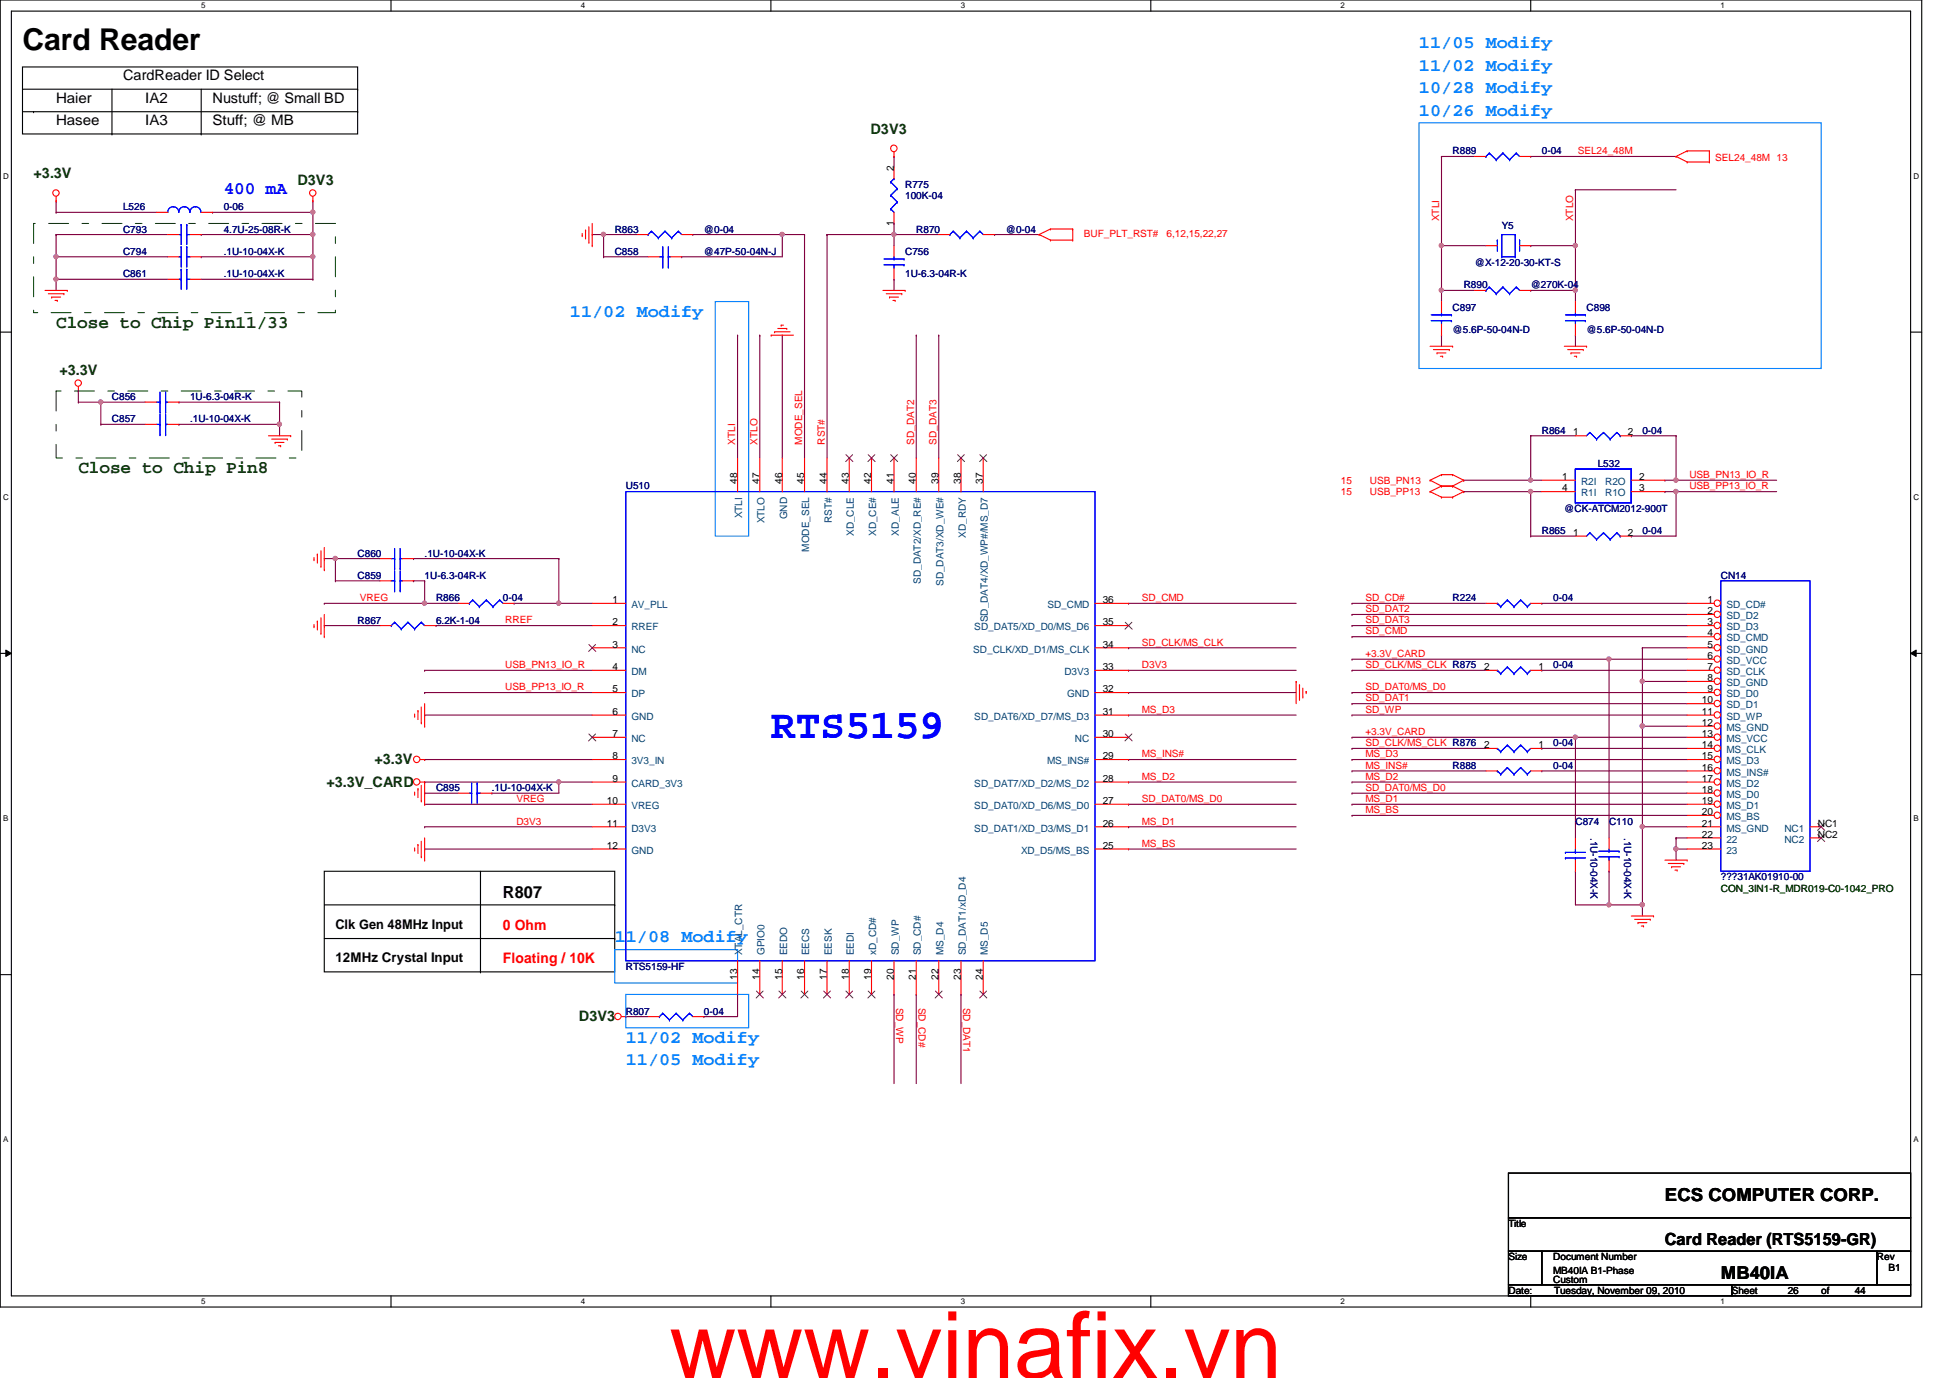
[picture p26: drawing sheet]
<svg xmlns="http://www.w3.org/2000/svg" width="297mm" height="210mm" viewBox="0 0 297 210" stroke-linecap="round" stroke-linejoin="round" font-family="sans-serif">
<defs><g id="words">
<text font-size="14.1" fill="#f00" x="102" y="209.9">www.vinafix.vn</text>
<text font-size="6.3" fill="#00f" x="117.5" y="112.4">RTS5159</text>
<text font-size="4.6" x="3.4" y="7.6">Card Reader</text>
<g font-size="2.7" fill="#0080ff">
<text x="216.2" y="10.8">11/02 Modify</text>
<text x="216.2" y="7.4">11/05 Modify</text>
<text x="216.2" y="17.6">10/26 Modify</text>
<text x="216.2" y="14.2">10/28 Modify</text>
<text x="86.8" y="48.2">11/02 Modify</text>
<text x="93.6" y="143.5">11/08 Modify</text>
<text x="95.3" y="158.8">11/02 Modify</text>
<text x="95.3" y="162.3">11/05 Modify</text>
</g>
<text font-size="2.7" fill="#00f" x="34.1" y="29.5">400 mA</text>
<g font-size="2.7" fill="#004000">
<text x="8.5" y="49.9">Close to Chip Pin11/33</text>
<text x="11.9" y="72.1">Close to Chip Pin8</text>
</g>
<g font-size="2.7">
<text x="253.6" y="182.9">ECS COMPUTER CORP.</text>
<text x="262.1" y="194.8">MB40IA</text>
</g>
<g font-size="2.5">
<text x="76.6" y="136.8">R807</text>
<text x="253.6" y="189.6">Card Reader (RTS5159-GR)</text>
</g>
<g font-size="2.2">
<text x="8.5" y="15.6">Haier</text>
<text x="18.8" y="12.2">CardReader ID Select</text>
<text x="22.1" y="15.6">IA2</text>
<text x="32.4" y="15.6">Nustuff; @ Small BD</text>
<text x="8.5" y="19">Hasee</text>
<text x="22.1" y="19">IA3</text>
<text x="32.4" y="19">Stuff; @ MB</text>
</g>
<g font-size="2.2" fill="#004000">
<text x="132.6" y="20.4">D3V3</text>
<text x="5.1" y="27.1">+3.3V</text>
<text x="45.3" y="28.1">D3V3</text>
<text x="9.1" y="57.2">+3.3V</text>
<text x="49.7" y="119.8">+3.3V_CARD</text>
<text x="57.1" y="116.4">+3.3V</text>
<text x="88.2" y="155.6">D3V3</text>
</g>
<g font-size="2.2" fill="#f00">
<text x="76.6" y="141.6">0 Ohm</text>
<text x="76.6" y="146.7">Floating / 10K</text>
</g>
<g font-size="2">
<text x="51.1" y="141.4">Clk Gen 48MHz Input</text>
<text x="51.1" y="146.6">12MHz Crystal Input</text>
</g>
<g font-size="1.5" fill="#000080">
<text x="221.3" y="23.5">R889</text>
<text x="234.9" y="23.5">0-04</text>
<text x="137.9" y="28.6">R775</text>
<text x="18.8" y="32">L526</text>
<text x="18.8" y="35.4">C793</text>
<text x="34.1" y="32">0-06</text>
<text x="34.1" y="35.4">4.7U-25-08R-K</text>
<text x="93.6" y="35.4">R863</text>
<text x="107.2" y="35.4">@0-04</text>
<text x="137.9" y="30.3">100K-04</text>
<text x="139.6" y="35.4">R870</text>
<text x="153.2" y="35.4">@0-04</text>
<text x="228.8" y="34.9">Y5</text>
<text x="18.8" y="38.8">C794</text>
<text x="34.1" y="38.8">.1U-10-04X-K</text>
<text x="93.6" y="38.8">C858</text>
<text x="107.2" y="38.8">@47P-50-04N-J</text>
<text x="137.9" y="38.8">C756</text>
<text x="224.7" y="40.5">@X-12-20-30-KT-S</text>
<text x="18.8" y="42.2">C861</text>
<text x="34.1" y="42.2">.1U-10-04X-K</text>
<text x="137.9" y="42.2">1U-6.3-04R-K</text>
<text x="221.3" y="47.3">C897</text>
<text x="223" y="43.9">R890</text>
<text x="233.2" y="43.9">@270K-04</text>
<text x="241.7" y="47.3">C898</text>
<text x="221.3" y="50.8">@5.6P-50-04N-D</text>
<text x="241.7" y="50.8">@5.6P-50-04N-D</text>
<text x="17.1" y="64.3">C857</text>
<text x="17.1" y="61">C856</text>
<text x="29" y="64.3">.1U-10-04X-K</text>
<text x="29" y="61">1U-6.3-04R-K</text>
<text x="234.9" y="66">R864</text>
<text x="243.4" y="71.2">L532</text>
<text x="250.2" y="66">0-04</text>
<text x="95.3" y="74.5">U510</text>
<text x="238.3" y="78">@CK-ATCM2012-900T</text>
<text x="234.9" y="81.4">R865</text>
<text x="250.2" y="81.4">0-04</text>
<text x="54.5" y="88.2">C859</text>
<text x="54.5" y="84.8">C860</text>
<text x="64.7" y="88.2">1U-6.3-04R-K</text>
<text x="64.7" y="84.8">.1U-10-04X-K</text>
<text x="262.1" y="88.2">CN14</text>
<text x="54.5" y="95">R867</text>
<text x="66.4" y="91.6">R866</text>
<text x="66.4" y="95">6.2K-1-04</text>
<text x="76.6" y="91.6">0-04</text>
<text x="221.3" y="91.6">R224</text>
<text x="236.6" y="91.6">0-04</text>
<text x="236.6" y="101.8">0-04</text>
<text x="236.6" y="113.7">0-04</text>
<text x="221.3" y="117.1">R888</text>
<text x="236.6" y="117.1">0-04</text>
<text x="66.4" y="120.5">C895</text>
<text x="74.9" y="120.5">.1U-10-04X-K</text>
<text x="240" y="125.6">C874</text>
<text x="245.1" y="125.6">C110</text>
<text x="242.3" y="127.6" transform="rotate(90 242.3 127.6)">.1U-10-04X-K</text>
<text x="247.4" y="127.6" transform="rotate(90 247.4 127.6)">.1U-10-04X-K</text>
<text x="262.1" y="134.1">???31AK01910-00</text>
<text x="95.3" y="147.7">RTS5159-HF</text>
<text x="95.3" y="154.6">R807</text>
<text x="107.2" y="154.6">0-04</text>
</g>
<g font-size="1.5" fill="#f00">
<text x="240.3" y="23.5">SEL24_48M</text>
<text x="261.3" y="24.6">SEL24_48M 13</text>
<text x="219.2" y="33.7" transform="rotate(-90 219.2 33.7)">XTLI</text>
<text x="239.6" y="33.7" transform="rotate(-90 239.6 33.7)">XTLO</text>
<text x="165.1" y="36.1">BUF_PLT_RST#</text>
<text x="177.7" y="36.1">6,12,15,22,27</text>
<text x="112" y="67.7" transform="rotate(-90 112 67.7)">XTLI</text>
<text x="115.4" y="67.7" transform="rotate(-90 115.4 67.7)">XTLO</text>
<text x="122.2" y="67.7" transform="rotate(-90 122.2 67.7)">MODE_SEL</text>
<text x="125.6" y="67.7" transform="rotate(-90 125.6 67.7)">RST#</text>
<text x="139.2" y="67.7" transform="rotate(-90 139.2 67.7)">SD_DAT2</text>
<text x="142.7" y="67.7" transform="rotate(-90 142.7 67.7)">SD_DAT3</text>
<text x="204.3" y="75.4">15</text>
<text x="204.3" y="73.7">15</text>
<text x="208.7" y="75.4">USB_PP13</text>
<text x="208.7" y="73.7">USB_PN13</text>
<text x="257.3" y="74.5">USB_PP13_IO_R</text>
<text x="257.3" y="72.8">USB_PN13_IO_R</text>
<text x="54.8" y="91.6">VREG</text>
<text x="77" y="95">RREF</text>
<text x="173.9" y="91.6">SD_CMD</text>
<text x="208" y="91.6">SD_CD#</text>
<text x="208" y="93.3">SD_DAT2</text>
<text x="208" y="95">SD_DAT3</text>
<text x="77" y="101.8">USB_PN13_IO_R</text>
<text x="173.9" y="101.8">D3V3</text>
<text x="173.9" y="98.3">SD_CLK/MS_CLK</text>
<text x="208" y="96.6">SD_CMD</text>
<text x="208" y="101.8">SD_CLK/MS_CLK R875</text>
<text x="208" y="100.1">+3.3V_CARD</text>
<text x="77" y="105.2">USB_PP13_IO_R</text>
<text x="208" y="106.8">SD_DAT1</text>
<text x="208" y="105.2">SD_DAT0/MS_D0</text>
<text x="173.9" y="108.6">MS_D3</text>
<text x="208" y="108.6">SD_WP</text>
<text x="208" y="113.7">SD_CLK/MS_CLK R876</text>
<text x="208" y="112">+3.3V_CARD</text>
<text x="173.9" y="118.8">MS_D2</text>
<text x="173.9" y="115.4">MS_INS#</text>
<text x="208" y="115.4">MS_D3</text>
<text x="208" y="118.8">MS_D2</text>
<text x="208" y="117.1">MS_INS#</text>
<text x="78.7" y="125.6">D3V3</text>
<text x="78.7" y="122.2">VREG</text>
<text x="173.9" y="125.6">MS_D1</text>
<text x="173.9" y="122.2">SD_DAT0/MS_D0</text>
<text x="208" y="122.2">MS_D1</text>
<text x="208" y="123.9">MS_BS</text>
<text x="208" y="120.5">SD_DAT0/MS_D0</text>
<text x="173.9" y="129">MS_BS</text>
<text x="136.5" y="153.5" transform="rotate(90 136.5 153.5)">SD_WP</text>
<text x="139.9" y="153.5" transform="rotate(90 139.9 153.5)">SD_CD#</text>
<text x="146.7" y="153.5" transform="rotate(90 146.7 153.5)">SD_DAT1</text>
</g>
<g font-size="1.5">
<text x="136.1" y="26" transform="rotate(-90 136.1 26)">2</text>
<text x="136.1" y="34.4" transform="rotate(-90 136.1 34.4)">1</text>
<text x="239.6" y="66.3">1</text>
<text x="248" y="66.3">2</text>
<text x="112.3" y="73.7" transform="rotate(-90 112.3 73.7)">48</text>
<text x="115.7" y="73.7" transform="rotate(-90 115.7 73.7)">47</text>
<text x="119.1" y="73.7" transform="rotate(-90 119.1 73.7)">46</text>
<text x="122.5" y="73.7" transform="rotate(-90 122.5 73.7)">45</text>
<text x="125.9" y="73.7" transform="rotate(-90 125.9 73.7)">44</text>
<text x="129.3" y="73.7" transform="rotate(-90 129.3 73.7)">43</text>
<text x="132.7" y="73.7" transform="rotate(-90 132.7 73.7)">42</text>
<text x="136.1" y="73.7" transform="rotate(-90 136.1 73.7)">41</text>
<text x="139.5" y="73.7" transform="rotate(-90 139.5 73.7)">40</text>
<text x="143" y="73.7" transform="rotate(-90 143 73.7)">39</text>
<text x="146.3" y="73.7" transform="rotate(-90 146.3 73.7)">38</text>
<text x="149.7" y="73.7" transform="rotate(-90 149.7 73.7)">37</text>
<text x="238" y="73.1">1</text>
<text x="238" y="74.8">4</text>
<text x="249.7" y="73.1">2</text>
<text x="249.7" y="74.8">3</text>
<text x="239.6" y="81.6">1</text>
<text x="248" y="81.6">2</text>
<text x="93.3" y="91.9">1</text>
<text x="93.3" y="95.2">2</text>
<text x="168" y="95.2">35</text>
<text x="168" y="91.9">36</text>
<text x="260.1" y="93.6">2</text>
<text x="260.1" y="95.2">3</text>
<text x="260.1" y="91.9">1</text>
<text x="93.3" y="98.6">3</text>
<text x="168" y="98.6">34</text>
<text x="260.1" y="96.9">4</text>
<text x="260.1" y="100.4">6</text>
<text x="260.1" y="98.6">5</text>
<text x="93.3" y="102.1">4</text>
<text x="93.3" y="105.5">5</text>
<text x="168" y="105.5">32</text>
<text x="168" y="102.1">33</text>
<text x="226.1" y="102.1">2</text>
<text x="234.4" y="102.1">1</text>
<text x="259.2" y="107.1">10</text>
<text x="260.1" y="102.1">7</text>
<text x="260.1" y="103.8">8</text>
<text x="260.1" y="105.5">9</text>
<text x="93.3" y="108.9">6</text>
<text x="93.3" y="112.3">7</text>
<text x="168" y="112.3">30</text>
<text x="168" y="108.9">31</text>
<text x="226.1" y="114">2</text>
<text x="234.4" y="114">1</text>
<text x="259.2" y="112.3">13</text>
<text x="259.2" y="114">14</text>
<text x="259.2" y="110.6">12</text>
<text x="259.2" y="108.9">11</text>
<text x="93.3" y="115.7">8</text>
<text x="93.3" y="119.1">9</text>
<text x="168" y="119.1">28</text>
<text x="168" y="115.7">29</text>
<text x="259.2" y="115.7">15</text>
<text x="259.2" y="117.4">16</text>
<text x="259.2" y="119.1">17</text>
<text x="92.5" y="122.5">10</text>
<text x="92.5" y="125.9">11</text>
<text x="168" y="125.9">26</text>
<text x="168" y="122.5">27</text>
<text x="259.2" y="125.9">21</text>
<text x="259.2" y="120.8">18</text>
<text x="259.2" y="122.5">19</text>
<text x="259.2" y="124.2">20</text>
<text x="276.9" y="125.9">NC1</text>
<text x="92.5" y="129.3">12</text>
<text x="168" y="129.3">25</text>
<text x="259.2" y="127.6">22</text>
<text x="259.2" y="129.3">23</text>
<text x="276.9" y="127.6">NC2</text>
<text x="112.3" y="149.2" transform="rotate(-90 112.3 149.2)">13</text>
<text x="115.7" y="149.2" transform="rotate(-90 115.7 149.2)">14</text>
<text x="119.1" y="149.2" transform="rotate(-90 119.1 149.2)">15</text>
<text x="122.5" y="149.2" transform="rotate(-90 122.5 149.2)">16</text>
<text x="125.9" y="149.2" transform="rotate(-90 125.9 149.2)">17</text>
<text x="129.3" y="149.2" transform="rotate(-90 129.3 149.2)">18</text>
<text x="132.7" y="149.2" transform="rotate(-90 132.7 149.2)">19</text>
<text x="136.1" y="149.2" transform="rotate(-90 136.1 149.2)">20</text>
<text x="139.5" y="149.2" transform="rotate(-90 139.5 149.2)">21</text>
<text x="143" y="149.2" transform="rotate(-90 143 149.2)">22</text>
<text x="146.3" y="149.2" transform="rotate(-90 146.3 149.2)">23</text>
<text x="149.7" y="149.2" transform="rotate(-90 149.7 149.2)">24</text>
<text x="229.8" y="186.9">Title</text>
<text x="229.8" y="192">Size</text>
<text x="236.6" y="192">Document Number</text>
<text x="285.9" y="192">Rev</text>
<text x="229.8" y="197.1">Date:</text>
<text x="236.6" y="195.4">Custom</text>
<text x="236.6" y="194">MB40IA B1-Phase</text>
<text x="236.8" y="197.1">Tuesday, November 09, 2010</text>
<text x="263.8" y="197.1">Sheet</text>
<text x="272.3" y="197.1">26</text>
<text x="277.4" y="197.1">of</text>
<text x="282.5" y="197.1">44</text>
<text x="287.7" y="193.7">B1</text>
</g>
<g font-size="1.5" fill="#004080">
<text x="240.8" y="73.9">R2I</text>
<text x="240.8" y="75.6">R1I</text>
<text x="244.5" y="73.9">R2O</text>
<text x="244.5" y="75.6">R1O</text>
<text x="113.1" y="79" transform="rotate(-90 113.1 79)">XTLI</text>
<text x="116.5" y="79.7" transform="rotate(-90 116.5 79.7)">XTLO</text>
<text x="119.9" y="79.1" transform="rotate(-90 119.9 79.1)">GND</text>
<text x="126.7" y="79.6" transform="rotate(-90 126.7 79.6)">RST#</text>
<text x="130.1" y="81.7" transform="rotate(-90 130.1 81.7)">XD_CLE</text>
<text x="133.5" y="81.7" transform="rotate(-90 133.5 81.7)">XD_CE#</text>
<text x="136.9" y="81.6" transform="rotate(-90 136.9 81.6)">XD_ALE</text>
<text x="147.1" y="81.9" transform="rotate(-90 147.1 81.9)">XD_RDY</text>
<text x="123.3" y="84" transform="rotate(-90 123.3 84)">MODE_SEL</text>
<text x="140.3" y="88.9" transform="rotate(-90 140.3 88.9)">SD_DAT2/XD_RE#</text>
<text x="143.7" y="89.3" transform="rotate(-90 143.7 89.3)">SD_DAT3/XD_WE#</text>
<text x="96.2" y="92.6">AV_PLL</text>
<text x="150.5" y="94.8" transform="rotate(-90 150.5 94.8)">SD_DAT4/XD_WP#/MS_D7</text>
<text x="159.6" y="92.6">SD_CMD</text>
<text x="263" y="94.3">SD_D2</text>
<text x="263" y="92.6">SD_CD#</text>
<text x="96.2" y="96">RREF</text>
<text x="96.2" y="99.4">NC</text>
<text x="148.2" y="99.4">SD_CLK/XD_D1/MS_CLK</text>
<text x="148.4" y="96">SD_DAT5/XD_D0/MS_D6</text>
<text x="263" y="96">SD_D3</text>
<text x="263" y="97.7">SD_CMD</text>
<text x="263" y="101.1">SD_VCC</text>
<text x="263" y="99.4">SD_GND</text>
<text x="96.2" y="102.8">DM</text>
<text x="96.2" y="106.2">DP</text>
<text x="162.1" y="102.8">D3V3</text>
<text x="162.6" y="106.2">GND</text>
<text x="263" y="102.8">SD_CLK</text>
<text x="263" y="104.5">SD_GND</text>
<text x="263" y="106.2">SD_D0</text>
<text x="263" y="107.9">SD_D1</text>
<text x="96.2" y="109.6">GND</text>
<text x="96.2" y="113">NC</text>
<text x="148.4" y="109.6">SD_DAT6/XD_D7/MS_D3</text>
<text x="163.7" y="113">NC</text>
<text x="263" y="113">MS_VCC</text>
<text x="263" y="111.3">MS_GND</text>
<text x="263" y="109.6">SD_WP</text>
<text x="96.2" y="116.4">3V3_IN</text>
<text x="96.2" y="119.8">CARD_3V3</text>
<text x="148.4" y="119.8">SD_DAT7/XD_D2/MS_D2</text>
<text x="159.5" y="116.4">MS_INS#</text>
<text x="263" y="114.7">MS_CLK</text>
<text x="263" y="116.4">MS_D3</text>
<text x="263" y="118.2">MS_INS#</text>
<text x="263" y="119.8">MS_D2</text>
<text x="96.2" y="123.2">VREG</text>
<text x="148.4" y="123.2">SD_DAT0/XD_D6/MS_D0</text>
<text x="263" y="121.5">MS_D0</text>
<text x="263" y="123.2">MS_D1</text>
<text x="263" y="124.9">MS_BS</text>
<text x="96.2" y="126.7">D3V3</text>
<text x="96.2" y="130">GND</text>
<text x="148.4" y="126.7">SD_DAT1/XD_D3/MS_D1</text>
<text x="155.5" y="130">XD_D5/MS_BS</text>
<text x="263" y="126.7">MS_GND</text>
<text x="263" y="128.4">22</text>
<text x="263" y="130">23</text>
<text x="271.8" y="126.7">NC1</text>
<text x="271.8" y="128.4">NC2</text>
<text x="113.1" y="145.5" transform="rotate(-90 113.1 145.5)">XTAL_CTR</text>
<text x="116.5" y="145.5" transform="rotate(-90 116.5 145.5)">GPIO0</text>
<text x="119.9" y="145.5" transform="rotate(-90 119.9 145.5)">EEDO</text>
<text x="123.3" y="145.5" transform="rotate(-90 123.3 145.5)">EECS</text>
<text x="126.7" y="145.5" transform="rotate(-90 126.7 145.5)">EESK</text>
<text x="130.1" y="145.5" transform="rotate(-90 130.1 145.5)">EEDI</text>
<text x="133.5" y="145.5" transform="rotate(-90 133.5 145.5)">xD_CD#</text>
<text x="136.9" y="145.5" transform="rotate(-90 136.9 145.5)">SD_WP</text>
<text x="140.3" y="145.5" transform="rotate(-90 140.3 145.5)">SD_CD#</text>
<text x="143.7" y="145.5" transform="rotate(-90 143.7 145.5)">MS_D4</text>
<text x="147.1" y="145.5" transform="rotate(-90 147.1 145.5)">SD_DAT1/xD_D4</text>
<text x="150.5" y="145.5" transform="rotate(-90 150.5 145.5)">MS_D5</text>
</g>
<text font-size="1.5" fill="#004000" x="262.1" y="135.8">CON_3IN1-R_MDR019-C0-1042_PRO</text>
<g font-size="1.2">
<text x="30.6" y="1.3">5</text>
<text x="88.5" y="1.3">4</text>
<text x="146.3" y="1.3">3</text>
<text x="204.2" y="1.3">2</text>
<text x="262.1" y="1.3">1</text>
<text x=".5" y="27.2">D</text>
<text x="291.5" y="27.2">D</text>
<text x=".5" y="76.1">C</text>
<text x="291.5" y="76.1">C</text>
<text x=".5" y="125.1">B</text>
<text x="291.5" y="125.1">B</text>
<text x=".5" y="174">A</text>
<text x="291.5" y="174">A</text>
<text x="30.6" y="198.7">5</text>
<text x="88.5" y="198.7">4</text>
<text x="146.3" y="198.7">3</text>
<text x="204.2" y="198.7">2</text>
<text x="262.1" y="198.7">1</text>
</g>
</g></defs>
<path d="M0 0h292.7v199.1h-292.7zM1.7 1.7h289.3v195.7h-289.3z" fill="none" stroke="#000" stroke-width=".17"/>
<g fill="#fff">
<path d="M30.6 .2h.7v1.3h-.7z"/>
<path d="M30.6 197.6h.7v1.3h-.7z"/>
</g>
<path d="M59.6 0v1.7M59.6 197.4v1.7" fill="none" stroke="#000" stroke-width=".17"/>
<g fill="#fff">
<path d="M88.5 .2h.6v1.3h-.6z"/>
<path d="M88.5 197.6h.6v1.3h-.6z"/>
</g>
<path d="M117.4 0v1.7M117.4 197.4v1.7" fill="none" stroke="#000" stroke-width=".17"/>
<g fill="#fff">
<path d="M146.3 .2h.7v1.3h-.7z"/>
<path d="M146.3 197.6h.7v1.3h-.7z"/>
</g>
<path d="M175.3 0v1.7M175.3 197.4v1.7" fill="none" stroke="#000" stroke-width=".17"/>
<g fill="#fff">
<path d="M204.2 .2h.6v1.3h-.6z"/>
<path d="M204.2 197.6h.6v1.3h-.6z"/>
</g>
<path d="M233.2 0v1.7M233.2 197.4v1.7" fill="none" stroke="#000" stroke-width=".17"/>
<g fill="#fff">
<path d="M262.1 .2h.6v1.3h-.6z"/>
<path d="M262.1 197.6h.6v1.3h-.6z"/>
<path d="M.5 26.1h.8v1.4h-.8z"/>
<path d="M291.5 26.1h.8v1.4h-.8z"/>
<path d="M.5 75h.8v1.4h-.8z"/>
<path d="M291.5 75h.8v1.4h-.8z"/>
</g>
<path d="M0 50.6h1.7M291 50.6h1.7" fill="none" stroke="#000" stroke-width=".17"/>
<g fill="#fff">
<path d="M.5 124h.7v1.3h-.7z"/>
<path d="M291.5 124h.7v1.3h-.7z"/>
</g>
<path d="M0 99.5h1.7M291 99.5h1.7" fill="none" stroke="#000" stroke-width=".17"/>
<path d="M.9 99l.8 .5-.8 .5zM291 99.5l.9-.5v1z" fill="#000"/>
<path d="M.9 99l.8 .5-.8 .5zM291 99.5l.9-.5v1z" fill="none" stroke="#000" stroke-width=".15"/>
<g fill="#fff">
<path d="M.5 172.9h.7v1.3h-.7z"/>
<path d="M291.5 172.9h.7v1.3h-.7z"/>
</g>
<path d="M0 148.5h1.7M291 148.5h1.7" fill="none" stroke="#000" stroke-width=".17"/>
<path d="M8.5 32.3h.1M8.5 30.6h.1M8.5 32.3h15.4M8.5 30.6v1.7M30.6 35.7h.1M30.6 39.1h.1M30.6 35.7h17.1M30.6 39.1h17.1M32.4 32.3h.1M47.7 30.6h.1M47.7 30.6v1.7h-15.3" fill="none" stroke="#800040" stroke-width=".17"/>
<circle cx="47.6" cy="39.1" r=".32" fill="#f0f"/>
<circle cx="47.6" cy="39.1" r=".32" fill="none" stroke="#f0f" stroke-width=".17"/>
<path d="M8.5 35.7h.1M8.5 39.1h.1M8.5 35.7h17.1M8.5 35.7v3.4M8.5 39.1h17.1M47.7 35.7h.1M47.7 32.3h.1M47.7 32.3v6.8" fill="none" stroke="#800040" stroke-width=".17"/>
<circle cx="47.6" cy="35.7" r=".32" fill="#f0f"/>
<circle cx="47.6" cy="35.7" r=".32" fill="none" stroke="#f0f" stroke-width=".17"/>
<circle cx="47.6" cy="32.3" r=".32" fill="#f0f"/>
<circle cx="47.6" cy="32.3" r=".32" fill="none" stroke="#f0f" stroke-width=".17"/>
<path d="M8.5 42.5h.1M8.5 42.5v1.7M143 51.1h.1M143 51.1v18.7M15.4 61.3h.1M15.4 61.3h6.7M85.1 85.1h.1M85.1 85.1v6.8M171.9 129.3h.1M171.9 129.3h25.5" fill="none" stroke="#800040" stroke-width=".17"/>
<circle cx="85.1" cy="91.9" r=".32" fill="#f0f"/>
<circle cx="85.1" cy="91.9" r=".32" fill="none" stroke="#f0f" stroke-width=".17"/>
<g fill="none" stroke="#800040" stroke-width=".17">
<path d="M126 35.7h.1M126 35.7v34.1M139.6 51.1h.1M139.6 51.1v18.7M49.4 91.9h.1M64.7 88.5h.1M64.7 88.5v3.4h-15.3M78.3 91.9h.1M78.3 91.9h11.9M85.1 91.9h.1M171.9 91.9h.1M171.9 91.9h25.5"/>
<path d="M64.7 102.1h.1M64.7 105.5h.1M64.7 108.9h.1M64.7 102.1h25.5M64.7 105.5h25.5M64.7 108.9h25.5M171.9 119.1h.1M171.9 108.9h.1M171.9 115.7h.1M171.9 105.5h.1M171.9 102.1h.1M171.9 102.1h25.5"/>
<path d="M171.9 105.5h25.5M171.9 108.9h25.5M171.9 119.1h25.5M171.9 115.7h25.5M64.7 125.9h.1M64.7 122.5h.1M64.7 129.3h.1M64.7 125.9h25.5M64.7 122.5h25.5M64.7 129.3h25.5M171.9 125.9h.1M171.9 122.5h.1"/>
<path d="M171.9 125.9h25.5M171.9 122.5h25.5M95.3 154.9h.1M95.3 154.9h3.4M107.2 154.9h.1M112.3 151.5h.1M112.3 151.5v3.4h-5.1M136.2 151.5h.1M136.2 151.5v13.6M139.6 151.5h.1M139.6 151.5v13.6M146.4 151.5h.1"/>
<path d="M146.4 151.5v13.6"/>
</g>
<circle cx="64.7" cy="91.9" r=".32" fill="#f0f"/>
<circle cx="64.7" cy="91.9" r=".32" fill="none" stroke="#f0f" stroke-width=".17"/>
<g fill="none" stroke="#800040" stroke-width=".17">
<path d="M233.2 66.4h.1M233.2 74.9h.1M233.2 66.4h6.8M233.2 66.4v6.8M233.2 74.9v6.8M248.5 66.4h.1M248.5 66.4h6.8M253.6 73.2h.1M255.3 66.4h.1M255.3 66.4v6.8h-1.7M49.4 95.3h.1M49.4 95.3h8.5"/>
<path d="M64.7 91.9h.1M64.7 91.9h5.1M66.4 95.3h.1M66.4 95.3h23.8M171.9 98.7h.1M171.9 98.7h25.5"/>
</g>
<circle cx="233.1" cy="74.9" r=".32" fill="#f0f"/>
<circle cx="233.1" cy="74.9" r=".32" fill="none" stroke="#f0f" stroke-width=".17"/>
<path d="M223 73.2h.1M223 74.9h.1M223 74.9h10.2M223 73.2h10.2M253.6 74.9h.1M253.6 74.9h17M255.3 74.9h.1M255.3 74.9v6.8h-6.8M233.2 81.7h.1M233.2 81.7h6.8M248.5 81.7h.1" fill="none" stroke="#800040" stroke-width=".17"/>
<circle cx="255.3" cy="74.9" r=".32" fill="#f0f"/>
<circle cx="255.3" cy="74.9" r=".32" fill="none" stroke="#f0f" stroke-width=".17"/>
<path d="M255.3 73.2h.1M255.3 73.2h15.3" fill="none" stroke="#800040" stroke-width=".17"/>
<circle cx="255.3" cy="73.1" r=".32" fill="#f0f"/>
<circle cx="255.3" cy="73.1" r=".32" fill="none" stroke="#f0f" stroke-width=".17"/>
<path d="M233.2 73.2h.1M233.2 73.2h1.7" fill="none" stroke="#800040" stroke-width=".17"/>
<circle cx="233.1" cy="73.1" r=".32" fill="#f0f"/>
<circle cx="233.1" cy="73.1" r=".32" fill="none" stroke="#f0f" stroke-width=".17"/>
<path d="M136.2 23.8h.1M136.2 23.8v1.7M136.2 42.5h.1M136.2 42.5v1.7M233.2 74.9h.1M233.2 74.9h1.7M85.1 119.1h.1M85.1 119.1h5.1" fill="none" stroke="#800040" stroke-width=".17"/>
<circle cx="85.1" cy="119.1" r=".32" fill="#f0f"/>
<circle cx="85.1" cy="119.1" r=".32" fill="none" stroke="#f0f" stroke-width=".17"/>
<g fill="none" stroke="#800040" stroke-width=".17">
<path d="M91.9 35.7h.1M91.9 35.7h5.1M136.2 35.7h.1M136.2 35.7v1.7M119.2 51.1h.1M119.2 51.1v18.7M51.1 88.5h.1M51.1 85.1h.1M51.1 85.1h6.8M51.1 88.5h6.8M63 85.1h.1M63 88.5h.1"/>
<path d="M63 85.1h22.1M63 88.5h1.7M64.7 115.7h.1M64.7 115.7h25.5"/>
</g>
<circle cx="51.1" cy="85.1" r=".32" fill="#f0f"/>
<circle cx="51.1" cy="85.1" r=".32" fill="none" stroke="#f0f" stroke-width=".17"/>
<path d="M126 35.7h.1M126 35.7h10.2M112.3 51.1h.1M112.3 51.1v18.7M49.4 85.1h.1M49.4 85.1h1.7M51.1 85.1h.1M51.1 85.1v3.4" fill="none" stroke="#800040" stroke-width=".17"/>
<circle cx="136.2" cy="35.7" r=".32" fill="#f0f"/>
<circle cx="136.2" cy="35.7" r=".32" fill="none" stroke="#f0f" stroke-width=".17"/>
<path d="M91.9 39.1h.1M91.9 35.7h.1M91.9 39.1h6.8M91.9 35.7v3.4M136.2 34h.1M136.2 34v1.7" fill="none" stroke="#800040" stroke-width=".17"/>
<circle cx="91.9" cy="35.7" r=".32" fill="#f0f"/>
<circle cx="91.9" cy="35.7" r=".32" fill="none" stroke="#f0f" stroke-width=".17"/>
<path d="M90.2 35.7h.1M90.2 35.7h1.7M119.2 35.7h.1M119.2 35.7h3.4M122.6 35.7h.1M122.6 35.7v34.1" fill="none" stroke="#800040" stroke-width=".17"/>
<circle cx="119.1" cy="35.7" r=".32" fill="#f0f"/>
<circle cx="119.1" cy="35.7" r=".32" fill="none" stroke="#f0f" stroke-width=".17"/>
<g fill="none" stroke="#800040" stroke-width=".17">
<path d="M47.7 39.1h.1M47.7 39.1v3.4M103.8 39.1h.1M105.5 35.7h.1M105.5 35.7h13.7M119.2 35.7h.1M119.2 35.7v3.4h-15.4M136.2 35.7h.1M136.2 35.7h6.8M151.5 35.7h.1M151.5 35.7h6.8M15.4 64.6h.1"/>
<path d="M15.4 61.3h.1M15.4 64.6h6.7M15.4 61.3v3.3"/>
</g>
<circle cx="15.3" cy="61.2" r=".32" fill="#f0f"/>
<circle cx="15.3" cy="61.2" r=".32" fill="none" stroke="#f0f" stroke-width=".17"/>
<path d="M27.3 61.3h.1M27.3 64.6h.1M27.3 61.3h15.3M27.3 64.6h15.3M42.6 64.6h.1M42.6 64.6v1.8" fill="none" stroke="#800040" stroke-width=".17"/>
<circle cx="42.6" cy="64.6" r=".32" fill="#f0f"/>
<circle cx="42.6" cy="64.6" r=".32" fill="none" stroke="#f0f" stroke-width=".17"/>
<path d="M8.5 42.5h.1M8.5 42.5h17.1M11.9 59.6h.1M11.9 59.6v1.7M11.9 61.3h.1M11.9 61.3h3.5M42.6 61.3h.1M42.6 61.3v3.3" fill="none" stroke="#800040" stroke-width=".17"/>
<circle cx="8.5" cy="42.5" r=".32" fill="#f0f"/>
<circle cx="8.5" cy="42.5" r=".32" fill="none" stroke="#f0f" stroke-width=".17"/>
<path d="M8.5 39.1h.1M8.5 39.1v3.4" fill="none" stroke="#800040" stroke-width=".17"/>
<circle cx="8.5" cy="39.1" r=".32" fill="#f0f"/>
<circle cx="8.5" cy="39.1" r=".32" fill="none" stroke="#f0f" stroke-width=".17"/>
<g fill="none" stroke="#800040" stroke-width=".17">
<path d="M30.6 42.5h17.1M47.7 42.5h.1M205.9 91.9h.1M205.9 93.6h.1M205.9 97h.1M205.9 91.9h20.5M205.9 93.6h51.1M205.9 97h51.1M205.9 102.1h.1M205.9 107.2h.1M205.9 108.9h.1M205.9 102.1h20.5"/>
<path d="M205.9 107.2h51.1M205.9 108.9h51.1M240 112.3h.1M240 112.3h17M245.1 100.4h.1M245.1 100.4h11.9M205.9 122.5h.1M205.9 124.2h.1M205.9 122.5h51.1M205.9 124.2h51.1"/>
</g>
<circle cx="240" cy="112.3" r=".32" fill="#f0f"/>
<circle cx="240" cy="112.3" r=".32" fill="none" stroke="#f0f" stroke-width=".17"/>
<path d="M250.2 98.7h.1M250.2 98.7h6.8M205.9 114h.1M205.9 115.7h.1M205.9 112.3h.1M205.9 114h20.5M205.9 115.7h51.1M205.9 112.3h34.1M240 112.3h.1M240 112.3v15.3M250.2 103.8h.1M250.2 103.8v6.8" fill="none" stroke="#800040" stroke-width=".17"/>
<circle cx="250.2" cy="110.6" r=".32" fill="#f0f"/>
<circle cx="250.2" cy="110.6" r=".32" fill="none" stroke="#f0f" stroke-width=".17"/>
<path d="M240 137.8h5.1M245.1 132.7h.1M245.1 137.8h.1M245.1 132.7v5.1" fill="none" stroke="#800040" stroke-width=".17"/>
<circle cx="245.1" cy="137.8" r=".32" fill="#f0f"/>
<circle cx="245.1" cy="137.8" r=".32" fill="none" stroke="#f0f" stroke-width=".17"/>
<path d="M250.2 110.6h.1M250.2 103.8h.1M250.2 110.6h6.8M250.2 103.8h6.8M250.2 110.6v15.3" fill="none" stroke="#800040" stroke-width=".17"/>
<circle cx="250.2" cy="125.9" r=".32" fill="#f0f"/>
<circle cx="250.2" cy="125.9" r=".32" fill="none" stroke="#f0f" stroke-width=".17"/>
<circle cx="250.2" cy="110.6" r=".32" fill="#f0f"/>
<circle cx="250.2" cy="110.6" r=".32" fill="none" stroke="#f0f" stroke-width=".17"/>
<path d="M255.3 129.3h.1M255.3 129.3h1.7" fill="none" stroke="#800040" stroke-width=".17"/>
<circle cx="255.3" cy="129.3" r=".32" fill="#f0f"/>
<circle cx="255.3" cy="129.3" r=".32" fill="none" stroke="#f0f" stroke-width=".17"/>
<path d="M250.2 98.7h.1M250.2 98.7v5.1M250.2 125.9h.1M250.2 125.9v11.9M255.3 129.3h.1M255.3 129.3v1.7" fill="none" stroke="#800040" stroke-width=".17"/>
<circle cx="250.2" cy="103.8" r=".32" fill="#f0f"/>
<circle cx="250.2" cy="103.8" r=".32" fill="none" stroke="#f0f" stroke-width=".17"/>
<path d="M250.2 125.9h.1M250.2 137.8h.1M250.2 125.9h6.8M250.2 137.8v1.7" fill="none" stroke="#800040" stroke-width=".17"/>
<circle cx="250.2" cy="137.8" r=".32" fill="#f0f"/>
<circle cx="250.2" cy="137.8" r=".32" fill="none" stroke="#f0f" stroke-width=".17"/>
<path d="M245.1 100.4h.1M245.1 100.4v27.2" fill="none" stroke="#800040" stroke-width=".17"/>
<circle cx="245.1" cy="100.4" r=".32" fill="#f0f"/>
<circle cx="245.1" cy="100.4" r=".32" fill="none" stroke="#f0f" stroke-width=".17"/>
<g fill="none" stroke="#800040" stroke-width=".17">
<path d="M205.9 95.3h.1M205.9 95.3h51.1M234.9 91.9h.1M234.9 91.9h22.1M205.9 100.4h.1M205.9 105.5h.1M205.9 119.1h.1M205.9 117.4h.1M205.9 100.4h39.2M205.9 105.5h51.1M205.9 119.1h51.1M205.9 117.4h20.5"/>
<path d="M234.9 102.1h.1M234.9 117.4h.1M234.9 114h.1M234.9 102.1h22.1M234.9 117.4h22.1M234.9 114h22.1M205.9 120.8h.1M205.9 120.8h51.1M240 132.7h.1M240 132.7v5.1M245.1 137.8h5.1M250.2 137.8h.1"/>
<path d="M255.3 127.6h.1M255.3 127.6h1.7M255.3 127.6v1.7"/>
</g>
<circle cx="250.2" cy="137.8" r=".32" fill="#f0f"/>
<circle cx="250.2" cy="137.8" r=".32" fill="none" stroke="#f0f" stroke-width=".17"/>
<path d="M240 44.2h.1M240 44.2v1.7M64.7 119.1h.1M64.7 119.1h20.4M85.1 119.1h.1M85.1 119.1v1.7h-10.2M64.7 120.8h.1M64.7 120.8h5.1M74.9 120.8h.1" fill="none" stroke="#800040" stroke-width=".17"/>
<circle cx="240" cy="44.2" r=".32" fill="#f0f"/>
<circle cx="240" cy="44.2" r=".32" fill="none" stroke="#f0f" stroke-width=".17"/>
<path d="M219.6 44.2h.1M219.6 44.2v1.7" fill="none" stroke="#800040" stroke-width=".17"/>
<circle cx="219.6" cy="44.2" r=".32" fill="#f0f"/>
<circle cx="219.6" cy="44.2" r=".32" fill="none" stroke="#f0f" stroke-width=".17"/>
<path d="M219.6 23.8h.1M219.6 23.8h5.1M240 28.9h.1M240 37.4h.1M240 28.9h15.3M240 37.4v6.8M219.6 51.1h.1M219.6 51.1v1.6" fill="none" stroke="#800040" stroke-width=".17"/>
<circle cx="240" cy="37.4" r=".32" fill="#f0f"/>
<circle cx="240" cy="37.4" r=".32" fill="none" stroke="#f0f" stroke-width=".17"/>
<path d="M219.6 37.4h.1M219.6 37.4v6.8" fill="none" stroke="#800040" stroke-width=".17"/>
<circle cx="219.6" cy="37.4" r=".32" fill="#f0f"/>
<circle cx="219.6" cy="37.4" r=".32" fill="none" stroke="#f0f" stroke-width=".17"/>
<g fill="none" stroke="#800040" stroke-width=".17">
<path d="M219.6 37.4h.1M219.6 23.8h.1M219.6 37.4h6.8M219.6 23.8v13.6M233.2 37.4h.1M233.2 23.8h.1M233.2 23.8h22.1M240 28.9h.1M240 28.9v8.5h-6.8M115.7 51.1h.1M115.7 51.1v18.7M219.6 44.2h.1"/>
<path d="M219.6 44.2h5.1M233.2 44.2h.1M233.2 44.2h6.8M240 51.1h.1M240 51.1v1.6"/>
</g>
<g fill="none" stroke="#f00" stroke-width=".17">
<path d="M8.5 30.6h.1M8.5 29.9v.7M47.7 30.6h.1M47.7 29.9v.7M88.7 35.9h.1M88.7 35.6v.3M89.2 35.1h.1M89.2 35.1v1.3M89.7 36.9h.1M89.7 34.5v2.4M90.2 37.4h.1M90.2 34v3.4"/>
<path d="M136.2 23.8h.1M136.2 23.2v.6M158.3 35.7h.1M158.3 35.7l1.7 .9M160 34.9h.1M160 36.6h.1M160 34.9h3.4M160 34.9l-1.7 .8M160 36.6h3.4M163.4 36.6h.1M163.4 34.9h.1M163.4 34.9v1.7"/>
<path d="M255.3 23.8h.1M255.3 23.8l1.7 .9M257 24.7h.1M257 23h.1M257 24.7h3.4M257 23h3.4M257 23l-1.7 .8M260.4 24.7h.1M260.4 23h.1M260.4 23v1.7M6.9 44.2h3.3M7.4 44.7h2.3"/>
<path d="M7.9 45.3h.1M7.9 45.3h1.3M8.4 45.8h.3M8.7 45.8h.1M9.7 44.7h.1M10.2 44.2h.1M11.9 59.6h.1M11.9 58.9v.7M117.5 51.1h.1M117.5 51.1h3.4M118 50.5h.1M118 50.5h2.4"/>
<path d="M118.5 50h1.3M119 49.5h.1M119 49.5h.3M119.8 50h.1M134.5 44.2h3.4M135 44.7h2.4M135.5 45.3h.1M135.5 45.3h1.4M136 45.8h.4M136.4 45.8h.1M137.4 44.7h.1M137.9 44.2h.1"/>
<path d="M217.8 52.7h3.5M218.4 53.3h2.4M218.9 53.8h.1M218.9 53.8h1.4M219.4 54.3h.3M219.7 54.3h.1M220.8 53.3h.1M221.3 52.7h.1M238.3 52.7h3.4M238.8 53.3h2.4M239.3 53.8h.1M239.3 53.8h1.4"/>
<path d="M239.8 54.3h.4M240.2 54.3h.1M241.2 53.3h.1M241.7 52.7h.1M40.9 66.4h3.4M41.4 66.9h2.4M41.9 67.4h.1M41.9 67.4h1.4M42.4 67.9h.4M42.8 67.9h.1M43.8 66.9h.1M44.3 66.4h.1"/>
<path d="M217.8 74.9h.1M217.8 73.2h.1M217.8 74.9l1.8 .8M217.8 73.2l1.8 .8M219.6 74h.1M219.6 75.7h.1M219.6 72.3h.1M219.6 74l-1.8 .9M219.6 74h1.7M219.6 75.7h1.7M219.6 72.3l-1.8 .9M219.6 72.3h1.7"/>
<path d="M221.3 74h.1M221.3 75.7h.1M221.3 72.3h.1M221.3 74l1.7 .9M221.3 72.3l1.7 .9M223 74.9h.1M223 73.2h.1M223 74.9l-1.7 .8M223 73.2l-1.7 .8M47.8 95.5h.1M47.8 85.3h.1M47.8 84.9v.4"/>
<path d="M47.8 95.1v.4M48.3 94.6h.1M48.3 84.4h.1M48.3 84.4v1.4M48.3 94.6v1.4M48.9 96.5h.1M48.9 86.3h.1M48.9 83.9v2.4M48.9 94.1v2.4M49.4 97h.1M49.4 86.8h.1M49.4 83.4v3.4"/>
<path d="M49.4 93.6v3.4M63.2 109.1h.1M63.2 108.8v.3M63.7 108.2h.1M63.7 108.2v1.4M64 119.1h.7M64 115.7h.7M64.2 110.1h.1M64.2 107.7v2.4M64.2 119.6v2.4M64.7 110.6h.1M64.7 119.1h.1"/>
<path d="M64.7 115.7h.1M64.7 107.2v3.4M64.7 119.1v3.4M197.4 103.8h.1M197.4 103.8v3.4M197.9 104.3h.1M197.9 104.3v2.4M198.5 106.2h.1M198.5 104.8v1.4M199 105.3h.1M199 105.3v.4M63.2 129.5h.1"/>
<path d="M63.2 121h.1M63.2 120.6v.4M63.2 129.2v.3M63.7 128.7h.1M63.7 120.1h.1M63.7 120.1v1.4M63.7 128.7v1.3M64.2 130.5h.1M64.2 122h.1M64.2 128.1v2.4M64.7 131h.1M64.7 122.5h.1"/>
<path d="M64.7 127.6v3.4M248.5 139.5h3.4M251.9 139.5h.1M253.6 131h3.4M254.1 131.5h2.4M254.6 132h.1M254.6 132h1.4M255.1 132.5h.4M255.5 132.5h.1M256.5 131.5h.1M257 131h.1M257 125.9h5.1"/>
<path d="M257 127.6h5.1M257 129.3h5.1M275.7 125.9h1.7M275.7 127.6h1.7M94.7 154.9h.6M95.3 154.9h.1M249 140h2.4M249.5 140.5h.1M249.5 140.5h1.4M250 141.1h.4M250.4 141.1h.1M251.4 140h.1"/>
<circle cx="8.5" cy="29.4" r=".49"/>
<circle cx="47.6" cy="29.4" r=".49"/>
<circle cx="136.1" cy="22.6" r=".5"/>
<circle cx="11.9" cy="58.4" r=".49"/>
<circle cx="63.5" cy="115.7" r=".49"/>
<circle cx="63.5" cy="119.1" r=".49"/>
<circle cx="94.1" cy="154.8" r=".49"/>
</g>
<g fill="none" stroke="#000" stroke-width=".17">
<path d="M3.4 10.2h51.1v10.2h-51.1zM3.4 17h51.1M3.4 13.6h51.1M5.1 17h.1M17.1 13.6v6.8M30.6 13.6v6.8M54.5 17h.1M54.5 13.6h.1M17.1 20.4h.1M30.6 20.4h.1M49.4 132.7h44.2v15.3h-44.2zM49.4 137.8h44.2"/>
<path d="M73.2 132.7v15.3M93.6 137.8h.1M49.4 143h44.2M73.2 148h.1M93.6 143h.1M229.8 178.7h61.2v6.8h-61.2zM229.8 185.5h61.2v5.1h-61.2zM229.8 190.6h5.1v5.1h-5.1zM229.8 195.7h34v1.7h-34zM234.9 190.6h51v5.1h-51zM263.8 195.7h27.2v1.7h-27.2zM285.9 190.6h5.1v5.1h-5.1z"/>
</g>
<path d="M5.1 34h46v13.6h-46zM8.5 59.6h37.5v10.2h-37.5z" fill="none" stroke="#004000" stroke-width=".15" stroke-dasharray="3 2 1 2"/>
<path d="M216.2 18.7h61.2v37.4h-61.2zM109 45.9h5v35.8h-5zM93.6 144.7h18.7v5h-18.7zM95.3 151.5h18.7v5h-18.7z" fill="none" stroke="#0080ff" stroke-width=".17"/>
<path d="M262.1 88.5h13.6v44.2h-13.6z" fill="none" stroke="#00f" stroke-width=".17"/>
<path d="M276.9 125.4l1.1 1.1M276.9 127.1l1.1 1.1M277.9 125.4l-1 1.1M277.9 127.1l-1 1.1" fill="none" stroke="#804000" stroke-width=".15"/>
<circle cx="261.6" cy="93.6" r=".49" fill="#fff"/>
<g fill="none" stroke="#f00" stroke-width=".17">
<path d="M257 93.6h4.1"/>
<circle cx="261.6" cy="93.6" r=".49"/>
</g>
<circle cx="261.6" cy="95.3" r=".49" fill="#fff"/>
<g fill="none" stroke="#f00" stroke-width=".17">
<path d="M257 95.3h4.1"/>
<circle cx="261.6" cy="95.3" r=".49"/>
</g>
<circle cx="261.6" cy="112.3" r=".49" fill="#fff"/>
<g fill="none" stroke="#f00" stroke-width=".17">
<path d="M257 112.3h4.1"/>
<circle cx="261.6" cy="112.3" r=".49"/>
</g>
<circle cx="261.6" cy="114" r=".49" fill="#fff"/>
<g fill="none" stroke="#f00" stroke-width=".17">
<path d="M257 114h4.1"/>
<circle cx="261.6" cy="114" r=".49"/>
</g>
<circle cx="261.6" cy="97" r=".49" fill="#fff"/>
<g fill="none" stroke="#f00" stroke-width=".17">
<path d="M257 97h4.1"/>
<circle cx="261.6" cy="97" r=".49"/>
</g>
<circle cx="261.6" cy="115.7" r=".49" fill="#fff"/>
<g fill="none" stroke="#f00" stroke-width=".17">
<path d="M257 115.7h4.1"/>
<circle cx="261.6" cy="115.7" r=".49"/>
</g>
<circle cx="261.6" cy="117.4" r=".49" fill="#fff"/>
<g fill="none" stroke="#f00" stroke-width=".17">
<path d="M257 117.4h4.1"/>
<circle cx="261.6" cy="117.4" r=".49"/>
</g>
<circle cx="261.6" cy="119.1" r=".49" fill="#fff"/>
<g fill="none" stroke="#f00" stroke-width=".17">
<path d="M257 119.1h4.1"/>
<circle cx="261.6" cy="119.1" r=".49"/>
</g>
<circle cx="261.6" cy="100.4" r=".49" fill="#fff"/>
<g fill="none" stroke="#f00" stroke-width=".17">
<path d="M257 100.4h4.1"/>
<circle cx="261.6" cy="100.4" r=".49"/>
</g>
<circle cx="261.6" cy="120.8" r=".49" fill="#fff"/>
<g fill="none" stroke="#f00" stroke-width=".17">
<path d="M257 120.8h4.1"/>
<circle cx="261.6" cy="120.8" r=".49"/>
</g>
<circle cx="261.6" cy="122.5" r=".49" fill="#fff"/>
<g fill="none" stroke="#f00" stroke-width=".17">
<path d="M257 122.5h4.1"/>
<circle cx="261.6" cy="122.5" r=".49"/>
</g>
<circle cx="261.6" cy="102.1" r=".49" fill="#fff"/>
<g fill="none" stroke="#f00" stroke-width=".17">
<path d="M257 102.1h4.1"/>
<circle cx="261.6" cy="102.1" r=".49"/>
</g>
<circle cx="261.6" cy="124.2" r=".49" fill="#fff"/>
<g fill="none" stroke="#f00" stroke-width=".17">
<path d="M257 124.2h4.1"/>
<circle cx="261.6" cy="124.2" r=".49"/>
</g>
<circle cx="261.6" cy="110.6" r=".49" fill="#fff"/>
<g fill="none" stroke="#f00" stroke-width=".17">
<path d="M257 110.6h4.1"/>
<circle cx="261.6" cy="110.6" r=".49"/>
</g>
<circle cx="261.6" cy="103.8" r=".49" fill="#fff"/>
<g fill="none" stroke="#f00" stroke-width=".17">
<path d="M257 103.8h4.1"/>
<circle cx="261.6" cy="103.8" r=".49"/>
</g>
<circle cx="261.6" cy="98.7" r=".49" fill="#fff"/>
<g fill="none" stroke="#f00" stroke-width=".17">
<path d="M257 98.7h4.1"/>
<circle cx="261.6" cy="98.7" r=".49"/>
</g>
<circle cx="261.6" cy="105.5" r=".49" fill="#fff"/>
<g fill="none" stroke="#f00" stroke-width=".17">
<path d="M257 105.5h4.1"/>
<circle cx="261.6" cy="105.5" r=".49"/>
</g>
<circle cx="261.6" cy="107.2" r=".49" fill="#fff"/>
<g fill="none" stroke="#f00" stroke-width=".17">
<path d="M257 107.2h4.1"/>
<circle cx="261.6" cy="107.2" r=".49"/>
</g>
<circle cx="261.6" cy="108.9" r=".49" fill="#fff"/>
<g fill="none" stroke="#f00" stroke-width=".17">
<path d="M257 108.9h4.1"/>
<circle cx="261.6" cy="108.9" r=".49"/>
</g>
<circle cx="261.6" cy="91.9" r=".49" fill="#fff"/>
<g fill="none" stroke="#f00" stroke-width=".17">
<path d="M23.9 32.3h1.7M25.6 35.7h1.7M25.6 39.1h1.7M29 35.7h1.6M29 39.1h1.6M30.6 32.3h1.8M97 35.7h1.7M98.7 39.1h1.8M102.1 39.1h1.7M103.8 35.7h1.7M136.2 25.5v1.7M136.2 32.3v1.7"/>
<path d="M136.2 37.4v1.7M143 35.7h1.7M149.8 35.7h1.7M224.7 23.8h1.7M226.4 37.4h1.7M231.5 23.8h1.7M231.5 37.4h1.7M25.6 42.5h1.7M29 42.5h1.6M136.2 40.9v1.6M219.6 45.9v1.7M219.6 49.4v1.7"/>
<path d="M224.7 44.2h1.7M231.5 44.2h1.7M240 45.9v1.7M240 49.4v1.7M22.1 64.6h1.8M22.1 61.3h1.8M25.6 64.6h1.7M25.6 61.3h1.7M112.3 69.8v5.1M115.7 69.8v5.1M119.2 69.8v5.1M122.6 69.8v5.1"/>
<path d="M126 69.8v5.1M129.4 69.8v5.1M132.8 69.8v5.1M136.2 69.8v5.1M139.6 69.8v5.1M143 69.8v5.1M146.4 69.8v5.1M149.8 69.8v5.1M234.9 73.2h5.1M234.9 74.9h5.1M240 66.4h1.7M246.8 66.4h1.7"/>
<path d="M248.5 73.2h5.1M248.5 74.9h5.1M57.9 95.3h1.7M57.9 88.5h1.7M57.9 85.1h1.7M61.3 88.5h1.7M61.3 85.1h1.7M64.7 95.3h1.7M69.8 91.9h1.7M76.6 91.9h1.7M90.2 91.9h5.1M90.2 98.7h5.1"/>
<path d="M90.2 95.3h5.1M166.8 91.9h5.1M166.8 98.7h5.1M166.8 95.3h5.1M226.4 91.9h1.7M233.2 91.9h1.7M240 81.7h1.7M246.8 81.7h1.7M257 91.9h4.1M90.2 119.1h5.1M90.2 115.7h5.1M90.2 112.3h5.1"/>
<path d="M90.2 108.9h5.1M90.2 105.5h5.1M90.2 102.1h5.1M166.8 119.1h5.1M166.8 115.7h5.1M166.8 112.3h5.1M166.8 108.9h5.1M166.8 105.5h5.1M166.8 102.1h5.1M226.4 102.1h1.7M226.4 114h1.7M226.4 117.4h1.7"/>
<path d="M233.2 102.1h1.7M233.2 114h1.7M233.2 117.4h1.7M69.8 120.8h1.7M73.2 120.8h1.7M90.2 129.3h5.1M90.2 125.9h5.1M90.2 122.5h5.1M166.8 129.3h5.1M166.8 125.9h5.1M166.8 122.5h5.1M240 127.6v1.7"/>
<path d="M240 131v1.7M245.1 127.6v1.7M245.1 131v1.7M98.7 154.9h1.8M105.5 154.9h1.7M112.3 146.3v5.2M115.7 146.3v5.2M119.2 146.3v5.2M122.6 146.3v5.2M126 146.3v5.2M129.4 146.3v5.2M132.8 146.3v5.2"/>
<path d="M136.2 146.3v5.2M139.6 146.3v5.2M143 146.3v5.2M146.4 146.3v5.2M149.8 146.3v5.2"/>
<circle cx="261.6" cy="91.9" r=".49"/>
</g>
<g fill="none" stroke="#00f" stroke-width=".17">
<path d="M25.6 32.3a.83 .83 0 0 1 .8-.8 .83 .83 0 0 1 .8 .8M27.3 32.3a.83 .83 0 0 1 .8-.8 .83 .83 0 0 1 .8 .8M27.3 39.1h.3M27.3 35.7h.3M27.6 39.1h.1M27.6 37.6h.1M27.6 35.7h.1M27.6 34.2h.1M27.6 34.2v3.1M27.6 37.6v3.1M28.4 37.6h.1M28.4 39.1h.1"/>
<path d="M28.4 34.2h.1M28.4 35.7h.1M28.4 39.1h.6M28.4 34.2v3.1M28.4 37.6v3.1M28.4 35.7h.6M29 32.3a.83 .83 0 0 1 .8-.8 .83 .83 0 0 1 .8 .8M98.7 35.7h.1M99.2 35.2h.1M99.2 35.2l1.1 1M99.2 35.2l-.5 .5M100.3 36.2h.1"/>
<path d="M100.5 39.1h.5M101 39.1h.1M101 37.6v3.1M101.3 35.2h.1M101.3 35.2l1 1M101.3 35.2l-1 1M101.8 39.1h.1M101.8 39.1h.3M101.8 37.6v3.1M102.3 36.2h.1M103.3 35.2h.1M103.3 35.2l.5 .5"/>
<path d="M103.3 35.2l-1 1M134.7 39.5h3M135.7 31.8h.1M135.7 29.8h.1M135.7 27.7h.1M135.7 31.8l.5 .5M135.7 29.8l1 1M135.7 27.7l1 1M136.2 39.5h.1M136.2 27.2h.1M136.2 27.2l-.5 .5M136.2 39.1v.4"/>
<path d="M136.7 30.8h.1M136.7 28.7h.1M136.7 30.8l-1 1M136.7 28.7l-1 1.1M137.7 39.5h.1M144.7 35.7h.1M145.2 35.2h.1M145.2 35.2l1 1M145.2 35.2l-.5 .5M146.2 36.2h.1M147.2 35.2h.1M147.2 35.2l1 1"/>
<path d="M147.2 35.2l-1 1M148.2 36.2h.1M149.3 35.2h.1M149.3 35.2l.5 .5M149.3 35.2l-1.1 1M226.4 23.8h.1M226.9 23.3h.1M226.9 23.3l1 1M226.9 23.3l-.5 .5M227.9 24.3h.1M228.1 36.6h.1M228.1 36.6v1.7"/>
<path d="M228.8 35.7h.1M228.8 39.1h.1M228.8 39.1h2M228.8 35.7v3.4M228.8 35.7h2M228.9 23.3h.1M228.9 23.3l1.1 1M228.9 23.3l-1 1M230 24.3h.1M230.8 35.7h.1M230.8 39.1h.1M230.8 35.7v3.4"/>
<path d="M231 23.3h.1M231 23.3l.5 .5M231 23.3l-1 1M231.5 36.6h.1M231.5 36.6v1.7M24.4 59.7v3.1M25.2 59.7v3.1M27.3 42.5h.3M27.6 42.5h.1M27.6 41h.1M27.6 41v3.1M28.4 41h.1"/>
<path d="M28.4 42.5h.1M28.4 41v3.1M28.4 42.5h.6M101 40.7h.1M101.8 40.7h.1M134.7 40.3h3M136.2 40.3h.1M136.2 40.3v.6M137.7 40.3h.1M218 48.9h3.1M218 48h3.1M219.6 48h.1"/>
<path d="M219.6 48.9h.1M219.6 47.6v.4M219.6 48.9v.5M221.1 48.9h.1M221.1 48h.1M226.4 44.2h.1M226.9 43.7h.1M226.9 43.7l1 1M226.9 43.7l-.5 .5M227.9 44.7h.1M228.9 43.7h.1M228.9 43.7l1.1 1"/>
<path d="M228.9 43.7l-1 1M230 44.7h.1M231 43.7h.1M231 43.7l.5 .5M231 43.7l-1 1M238.5 48.9h3M238.5 48h3M240 48h.1M240 48.9h.1M240 47.6v.4M240 48.9v.5M241.5 48.9h.1"/>
<path d="M241.5 48h.1M23.9 64.6h.5M23.9 61.3h.5M24.4 66.2h.1M24.4 64.6h.1M24.4 62.8h.1M24.4 61.3h.1M24.4 63.1v3.1M25.2 64.6h.1M25.2 66.2h.1M25.2 61.3h.1M25.2 62.8h.1"/>
<path d="M25.2 64.6h.4M25.2 63.1v3.1M25.2 61.3h.4M95.3 74.9h71.5v71.4h-71.5zM240 71.5h8.5v5.1h-8.5zM240 76.6h.1M240 71.5v5.1M242.2 65.9h.1M242.2 65.9l-.5 .5M242.2 65.9l1 1M243.2 66.9h.1M244.3 65.9h.1"/>
<path d="M244.3 65.9l-1.1 1M244.3 65.9l1 1M245.3 66.9h.1M246.3 65.9h.1M246.3 65.9l-1 1M246.3 65.9l.5 .5M246.8 66.4h.1M248.5 71.5h.1M248.5 71.5v5.1M59.6 95.3h.1M59.6 88.5h.5M59.6 85.1h.5"/>
<path d="M60.1 94.8h.1M60.1 90h.1M60.1 88.5h.1M60.1 86.6h.1M60.1 85.1h.1M60.1 94.8l1 1M60.1 94.8l-.5 .5M60.1 83.6v3M60.1 87v3M61 88.5h.1M61 90h.1M61 85.1h.1"/>
<path d="M61 86.6h.1M61 88.5h.3M61 83.6v3M61 87v3M61 85.1h.3M61.1 95.8h.1M62.1 94.8h.1M62.1 94.8l1.1 1M62.1 94.8l-1 1M63.2 95.8h.1M64.2 94.8h.1M64.2 94.8l.5 .5"/>
<path d="M64.2 94.8l-1 1M71.5 91.9h.1M72 91.4h.1M72 91.4l1 1M72 91.4l-.5 .5M73 92.4h.1M74.1 91.4h.1M74.1 91.4l1 1M74.1 91.4l-1.1 1M75.1 92.4h.1M76.1 91.4h.1M76.1 91.4l.5 .5"/>
<path d="M76.1 91.4l-1 1M228.1 91.9h.1M228.1 91.9l.5 .5M228.6 92.4h.1M229.6 91.4h.1M229.6 91.4l1 1M229.6 91.4l-1 1M230.6 92.4h.1M231.6 91.4h.1M231.6 91.4l1.1 1M231.6 91.4l-1 1M232.7 92.4h.1"/>
<path d="M233.2 91.9l-.5 .5M242.2 81.2h.1M242.2 81.2l-.5 .5M242.2 81.2l1 1M243.2 82.2h.1M244.3 81.2h.1M244.3 81.2l-1.1 1M244.3 81.2l1 1M245.3 82.2h.1M246.3 81.2h.1M246.3 81.2l-1 1M246.3 81.2l.5 .5"/>
<path d="M246.8 81.7h.1M71.8 119.3h.1M71.8 119.3v3M72.7 119.3h.1M72.7 119.3v3M228.1 114h.1M228.1 117.4h.1M228.1 102.1h.1M228.1 114l.5 .5M228.1 117.4l.5 .5M228.1 102.1l.5 .5M228.6 114.5h.1"/>
<path d="M228.6 117.9h.1M228.6 102.6h.1M229.6 113.5h.1M229.6 116.9h.1M229.6 101.6h.1M229.6 113.5l1 1M229.6 113.5l-1 1M229.6 116.9l1 1M229.6 116.9l-1 1M229.6 101.6l1 1M229.6 101.6l-1 1M230.6 114.5h.1"/>
<path d="M230.6 117.9h.1M230.6 102.6h.1M231.6 113.5h.1M231.6 116.9h.1M231.6 101.6h.1M231.6 113.5l1.1 1M231.6 113.5l-1 1M231.6 116.9l1.1 1M231.6 116.9l-1 1M231.6 101.6l1.1 1M231.6 101.6l-1 1M232.7 114.5h.1"/>
<path d="M232.7 117.9h.1M232.7 102.6h.1M233.2 114l-.5 .5M233.2 117.4l-.5 .5M233.2 102.1l-.5 .5M71.5 120.8h.3M71.8 120.8h.1M72.7 120.8h.1M72.7 120.8h.5M238.5 129.8h.1M238.5 130.7h.1M238.5 129.8h3"/>
<path d="M238.5 130.7h3M240 130.7h.1M240 129.8h.1M240 129.3v.5M240 130.7v.3M243.5 130.5h3.1M243.5 129.7h3.1M245.1 129.7h.1M245.1 130.5h.1M245.1 129.3v.4M245.1 130.5v.5M246.6 130.5h.1"/>
<path d="M246.6 129.7h.1M100.5 154.9h.1M101 154.3h.1M101 154.3l1 1.1M101 154.3l-.5 .6M102 155.4h.1M103 154.3h.1M103 154.3l1 1.1M103 154.3l-1 1.1M104 155.4h.1M105 154.3h.1M105 154.3l.5 .6"/>
<path d="M105 154.3l-1 1.1"/>
</g>
<g fill="none" stroke="#804000" stroke-width=".15">
<path d="M128.9 69.3l1 1M129.9 69.3l-1.1 1M132.2 69.3l1.1 1M133.3 69.3l-1.1 1M135.7 69.3l1 1M136.7 69.3l-1.1 1M145.9 69.3l1 1M146.9 69.3l-1.1 1M149.3 69.3l1 1M150.3 69.3l-1.1 1M89.7 98.2l1.1 1M90.7 98.2l-1 1"/>
<path d="M171.4 94.8l1.1 1M172.4 94.8l-1 1M89.7 111.8l1.1 1.1M90.7 111.8l-1 1.1M171.4 111.8l1.1 1.1M172.4 111.8l-1 1.1M115.2 151l1.1 1M116.2 151l-1 1M118.7 151l1 1M119.7 151l-1.1 1M122 151l1.1 1M123.1 151l-1.1 1"/>
<path d="M125.5 151l1 1M126.5 151l-1.1 1M128.9 151l1 1M129.9 151l-1.1 1M132.2 151l1.1 1M133.3 151l-1.1 1M142.5 151l1 1M143.5 151l-1.1 1M149.3 151l1 1M150.3 151l-1.1 1"/>
</g>
<circle cx="47.6" cy="39.1" r=".32" fill="#f0f"/>
<circle cx="47.6" cy="39.1" r=".32" fill="none" stroke="#f0f" stroke-width=".17"/>
<circle cx="47.6" cy="35.7" r=".32" fill="#f0f"/>
<circle cx="47.6" cy="35.7" r=".32" fill="none" stroke="#f0f" stroke-width=".17"/>
<circle cx="47.6" cy="32.3" r=".32" fill="#f0f"/>
<circle cx="47.6" cy="32.3" r=".32" fill="none" stroke="#f0f" stroke-width=".17"/>
<circle cx="85.1" cy="91.9" r=".32" fill="#f0f"/>
<circle cx="85.1" cy="91.9" r=".32" fill="none" stroke="#f0f" stroke-width=".17"/>
<circle cx="64.7" cy="91.9" r=".32" fill="#f0f"/>
<circle cx="64.7" cy="91.9" r=".32" fill="none" stroke="#f0f" stroke-width=".17"/>
<circle cx="233.1" cy="74.9" r=".32" fill="#f0f"/>
<circle cx="233.1" cy="74.9" r=".32" fill="none" stroke="#f0f" stroke-width=".17"/>
<circle cx="255.3" cy="74.9" r=".32" fill="#f0f"/>
<circle cx="255.3" cy="74.9" r=".32" fill="none" stroke="#f0f" stroke-width=".17"/>
<circle cx="255.3" cy="73.1" r=".32" fill="#f0f"/>
<circle cx="255.3" cy="73.1" r=".32" fill="none" stroke="#f0f" stroke-width=".17"/>
<circle cx="233.1" cy="73.1" r=".32" fill="#f0f"/>
<circle cx="233.1" cy="73.1" r=".32" fill="none" stroke="#f0f" stroke-width=".17"/>
<circle cx="85.1" cy="119.1" r=".32" fill="#f0f"/>
<circle cx="85.1" cy="119.1" r=".32" fill="none" stroke="#f0f" stroke-width=".17"/>
<circle cx="51.1" cy="85.1" r=".32" fill="#f0f"/>
<circle cx="51.1" cy="85.1" r=".32" fill="none" stroke="#f0f" stroke-width=".17"/>
<circle cx="136.2" cy="35.7" r=".32" fill="#f0f"/>
<circle cx="136.2" cy="35.7" r=".32" fill="none" stroke="#f0f" stroke-width=".17"/>
<circle cx="91.9" cy="35.7" r=".32" fill="#f0f"/>
<circle cx="91.9" cy="35.7" r=".32" fill="none" stroke="#f0f" stroke-width=".17"/>
<circle cx="119.1" cy="35.7" r=".32" fill="#f0f"/>
<circle cx="119.1" cy="35.7" r=".32" fill="none" stroke="#f0f" stroke-width=".17"/>
<circle cx="15.3" cy="61.2" r=".32" fill="#f0f"/>
<circle cx="15.3" cy="61.2" r=".32" fill="none" stroke="#f0f" stroke-width=".17"/>
<circle cx="42.6" cy="64.6" r=".32" fill="#f0f"/>
<circle cx="42.6" cy="64.6" r=".32" fill="none" stroke="#f0f" stroke-width=".17"/>
<circle cx="8.5" cy="42.5" r=".32" fill="#f0f"/>
<circle cx="8.5" cy="42.5" r=".32" fill="none" stroke="#f0f" stroke-width=".17"/>
<circle cx="8.5" cy="39.1" r=".32" fill="#f0f"/>
<circle cx="8.5" cy="39.1" r=".32" fill="none" stroke="#f0f" stroke-width=".17"/>
<circle cx="240" cy="112.3" r=".32" fill="#f0f"/>
<circle cx="240" cy="112.3" r=".32" fill="none" stroke="#f0f" stroke-width=".17"/>
<circle cx="250.2" cy="110.6" r=".32" fill="#f0f"/>
<circle cx="250.2" cy="110.6" r=".32" fill="none" stroke="#f0f" stroke-width=".17"/>
<circle cx="245.1" cy="137.8" r=".32" fill="#f0f"/>
<circle cx="245.1" cy="137.8" r=".32" fill="none" stroke="#f0f" stroke-width=".17"/>
<circle cx="250.2" cy="125.9" r=".32" fill="#f0f"/>
<circle cx="250.2" cy="125.9" r=".32" fill="none" stroke="#f0f" stroke-width=".17"/>
<circle cx="250.2" cy="110.6" r=".32" fill="#f0f"/>
<circle cx="250.2" cy="110.6" r=".32" fill="none" stroke="#f0f" stroke-width=".17"/>
<circle cx="255.3" cy="129.3" r=".32" fill="#f0f"/>
<circle cx="255.3" cy="129.3" r=".32" fill="none" stroke="#f0f" stroke-width=".17"/>
<circle cx="250.2" cy="103.8" r=".32" fill="#f0f"/>
<circle cx="250.2" cy="103.8" r=".32" fill="none" stroke="#f0f" stroke-width=".17"/>
<circle cx="250.2" cy="137.8" r=".32" fill="#f0f"/>
<circle cx="250.2" cy="137.8" r=".32" fill="none" stroke="#f0f" stroke-width=".17"/>
<circle cx="245.1" cy="100.4" r=".32" fill="#f0f"/>
<circle cx="245.1" cy="100.4" r=".32" fill="none" stroke="#f0f" stroke-width=".17"/>
<circle cx="250.2" cy="137.8" r=".32" fill="#f0f"/>
<circle cx="250.2" cy="137.8" r=".32" fill="none" stroke="#f0f" stroke-width=".17"/>
<circle cx="240" cy="44.2" r=".32" fill="#f0f"/>
<circle cx="240" cy="44.2" r=".32" fill="none" stroke="#f0f" stroke-width=".17"/>
<circle cx="219.6" cy="44.2" r=".32" fill="#f0f"/>
<circle cx="219.6" cy="44.2" r=".32" fill="none" stroke="#f0f" stroke-width=".17"/>
<circle cx="240" cy="37.4" r=".32" fill="#f0f"/>
<circle cx="240" cy="37.4" r=".32" fill="none" stroke="#f0f" stroke-width=".17"/>
<circle cx="219.6" cy="37.4" r=".32" fill="#f0f"/>
<circle cx="219.6" cy="37.4" r=".32" fill="none" stroke="#f0f" stroke-width=".17"/>
<use href="#words"/>
</svg>
